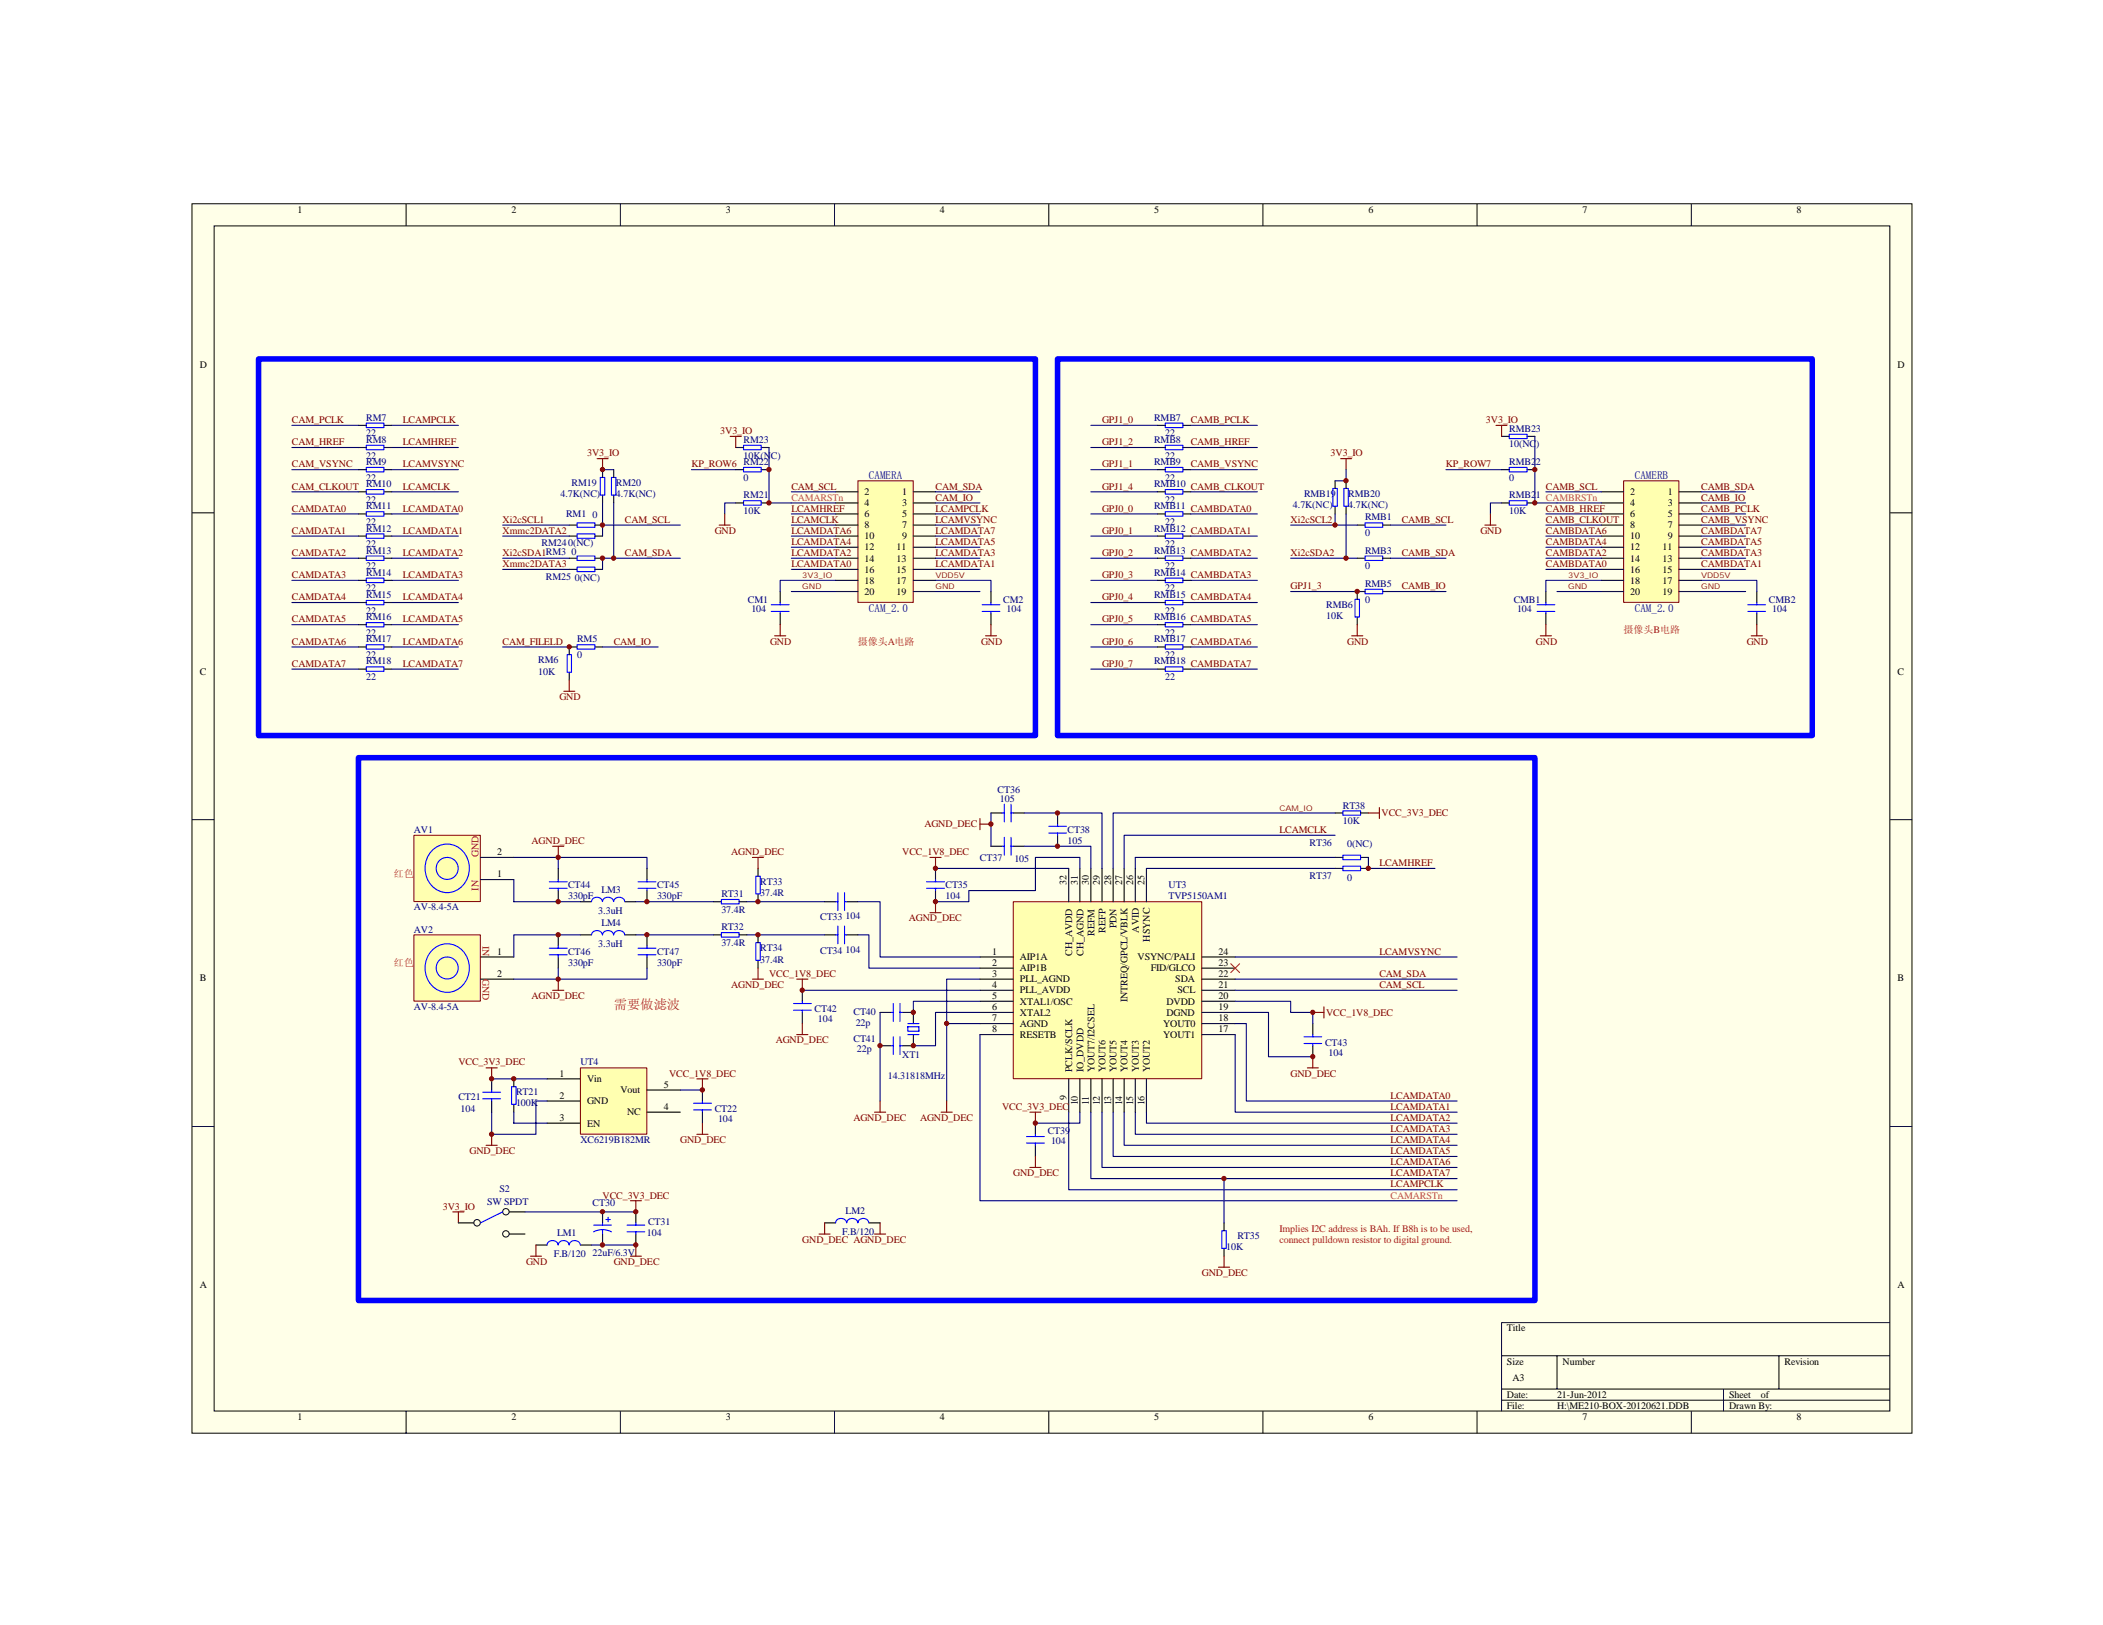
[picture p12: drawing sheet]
<svg xmlns="http://www.w3.org/2000/svg" width="279mm" height="216mm" viewBox="0 0 279 216" stroke-linecap="round" stroke-linejoin="round" font-family="sans-serif">
<defs><g id="words">
<text font-size="1.8" fill="#f00" x="81.5" y="134.1">需要做滤波</text>
<g font-size="1.5" fill="#000080">
<text x="115.4" y="63.7">CAMERA</text>
<text x="217.2" y="63.7">CAMERB</text>
<text x="115.4" y="81.3">CAM_2.0</text>
<text x="217.2" y="81.3">CAM_2.0</text>
</g>
<g font-size="1.3">
<text x="39.5" y="28.2">1</text>
<text x="68" y="28.2">2</text>
<text x="96.4" y="28.2">3</text>
<text x="124.9" y="28.2">4</text>
<text x="153.3" y="28.2">5</text>
<text x="181.8" y="28.2">6</text>
<text x="210.2" y="28.2">7</text>
<text x="238.7" y="28.2">8</text>
<text x="26.5" y="48.9">D</text>
<text x="252.1" y="48.9">D</text>
<text x="114.9" y="65.8">2</text>
<text x="119.9" y="65.8">1</text>
<text x="216.6" y="65.8">2</text>
<text x="221.6" y="65.8">1</text>
<text x="114.9" y="67.2">4</text>
<text x="114.9" y="68.7">6</text>
<text x="114.9" y="70.2">8</text>
<text x="114.9" y="71.6">10</text>
<text x="119.9" y="67.2">3</text>
<text x="119.9" y="68.7">5</text>
<text x="119.9" y="70.2">7</text>
<text x="119.9" y="71.6">9</text>
<text x="216.6" y="67.2">4</text>
<text x="216.6" y="68.7">6</text>
<text x="216.6" y="70.2">8</text>
<text x="216.6" y="71.6">10</text>
<text x="221.6" y="67.2">3</text>
<text x="221.6" y="68.7">5</text>
<text x="221.6" y="70.2">7</text>
<text x="221.6" y="71.6">9</text>
<text x="114.9" y="73.1">12</text>
<text x="114.9" y="74.6">14</text>
<text x="114.9" y="76.1">16</text>
<text x="114.9" y="77.6">18</text>
<text x="119.1" y="73.1">11</text>
<text x="119.1" y="74.6">13</text>
<text x="119.1" y="76.1">15</text>
<text x="119.1" y="77.6">17</text>
<text x="216.6" y="73.1">12</text>
<text x="216.6" y="74.6">14</text>
<text x="216.6" y="76.1">16</text>
<text x="216.6" y="77.6">18</text>
<text x="220.9" y="73.1">11</text>
<text x="220.9" y="74.6">13</text>
<text x="220.9" y="76.1">15</text>
<text x="220.9" y="77.6">17</text>
<text x="114.9" y="79">20</text>
<text x="119.1" y="79">19</text>
<text x="216.6" y="79">20</text>
<text x="220.9" y="79">19</text>
<text x="26.5" y="89.6">C</text>
<text x="252.1" y="89.6">C</text>
<text x="66.1" y="113.6">2</text>
<text x="66.1" y="116.5">1</text>
<text x="141.7" y="117.6" transform="rotate(-90 141.7 117.6)">32</text>
<text x="143.2" y="117.6" transform="rotate(-90 143.2 117.6)">31</text>
<text x="144.7" y="117.6" transform="rotate(-90 144.7 117.6)">30</text>
<text x="146.1" y="117.6" transform="rotate(-90 146.1 117.6)">29</text>
<text x="147.6" y="117.6" transform="rotate(-90 147.6 117.6)">28</text>
<text x="149.1" y="117.6" transform="rotate(-90 149.1 117.6)">27</text>
<text x="150.6" y="117.6" transform="rotate(-90 150.6 117.6)">26</text>
<text x="152" y="117.6" transform="rotate(-90 152 117.6)">25</text>
<text x="145.4" y="124.4" transform="rotate(-90 145.4 124.4)">REFM</text>
<text x="146.9" y="123.9" transform="rotate(-90 146.9 123.9)">REFP</text>
<text x="148.4" y="123.3" transform="rotate(-90 148.4 123.3)">PDN</text>
<text x="151.3" y="123.9" transform="rotate(-90 151.3 123.9)">AVID</text>
<text x="152.8" y="125.1" transform="rotate(-90 152.8 125.1)">HSYNC</text>
<text x="26.5" y="130.4">B</text>
<text x="66.1" y="126.9">1</text>
<text x="66.1" y="129.8">2</text>
<text x="131.8" y="126.9">1</text>
<text x="131.8" y="128.3">2</text>
<text x="131.8" y="129.8">3</text>
<text x="131.8" y="131.3">4</text>
<text x="135.5" y="127.6">AIP1A</text>
<text x="135.5" y="129.1">AIP1B</text>
<text x="135.5" y="130.5">PLL_AGND</text>
<text x="135.5" y="132">PLL_AVDD</text>
<text x="142.5" y="127" transform="rotate(-90 142.5 127)">CH_AVDD</text>
<text x="143.9" y="127" transform="rotate(-90 143.9 127)">CH_AGND</text>
<text x="151.1" y="127.6">VSYNC/PALI</text>
<text x="152.9" y="129.1">FID/GLCO</text>
<text x="156.1" y="130.5">SDA</text>
<text x="156.4" y="132">SCL</text>
<text x="161.9" y="131.3">21</text>
<text x="161.9" y="129.8">22</text>
<text x="161.9" y="126.9">24</text>
<text x="161.9" y="128.3">23</text>
<text x="252.1" y="130.4">B</text>
<text x="131.8" y="132.7">5</text>
<text x="131.8" y="134.2">6</text>
<text x="131.8" y="135.7">7</text>
<text x="131.8" y="137.2">8</text>
<text x="135.5" y="133.5">XTAL1/OSC</text>
<text x="135.5" y="134.9">XTAL2</text>
<text x="135.5" y="136.4">AGND</text>
<text x="135.5" y="137.9">RESETB</text>
<text x="149.8" y="133.2" transform="rotate(-90 149.8 133.2)">INTREQ/GPCL/VBLK</text>
<text x="154.5" y="137.9">YOUT1</text>
<text x="154.5" y="136.4">YOUT0</text>
<text x="155" y="134.9">DGND</text>
<text x="155" y="133.5">DVDD</text>
<text x="161.9" y="134.2">19</text>
<text x="161.9" y="132.7">20</text>
<text x="161.9" y="137.2">17</text>
<text x="161.9" y="135.7">18</text>
<text x="74.3" y="143">1</text>
<text x="78" y="143.8">Vin</text>
<text x="142.5" y="142.5" transform="rotate(-90 142.5 142.5)">PCLK/SCLK</text>
<text x="143.9" y="142.5" transform="rotate(-90 143.9 142.5)">IO_DVDD</text>
<text x="145.4" y="142.5" transform="rotate(-90 145.4 142.5)">YOUT7/I2CSEL</text>
<text x="146.9" y="142.5" transform="rotate(-90 146.9 142.5)">YOUT6</text>
<text x="148.4" y="142.5" transform="rotate(-90 148.4 142.5)">YOUT5</text>
<text x="149.8" y="142.5" transform="rotate(-90 149.8 142.5)">YOUT4</text>
<text x="151.3" y="142.5" transform="rotate(-90 151.3 142.5)">YOUT3</text>
<text x="152.8" y="142.5" transform="rotate(-90 152.8 142.5)">YOUT2</text>
<text x="74.3" y="146">2</text>
<text x="74.3" y="148.9">3</text>
<text x="78" y="146.7">GND</text>
<text x="78" y="149.7">EN</text>
<text x="82.4" y="145.2">Vout</text>
<text x="83.3" y="148.2">NC</text>
<text x="88.2" y="147.4">4</text>
<text x="88.2" y="144.5">5</text>
<text x="141.7" y="146.1" transform="rotate(-90 141.7 146.1)">9</text>
<text x="143.2" y="146.9" transform="rotate(-90 143.2 146.9)">10</text>
<text x="144.7" y="146.9" transform="rotate(-90 144.7 146.9)">11</text>
<text x="146.1" y="146.9" transform="rotate(-90 146.1 146.9)">12</text>
<text x="147.6" y="146.9" transform="rotate(-90 147.6 146.9)">13</text>
<text x="149.1" y="146.9" transform="rotate(-90 149.1 146.9)">14</text>
<text x="150.6" y="146.9" transform="rotate(-90 150.6 146.9)">15</text>
<text x="152" y="146.9" transform="rotate(-90 152 146.9)">16</text>
<text x="26.5" y="171.2">A</text>
<text x="252.1" y="171.2">A</text>
<text x="200.2" y="176.9">Title</text>
<text x="200.2" y="181.3">Size</text>
<text x="200.2" y="185.7">Date:</text>
<text x="201" y="183.5">A3</text>
<text x="206.9" y="185.7">21-Jun-2012</text>
<text x="207.6" y="181.3">Number</text>
<text x="229.7" y="185.7">Sheet</text>
<text x="234" y="185.7">of</text>
<text x="237.1" y="181.3">Revision</text>
<text x="39.5" y="188.7">1</text>
<text x="68" y="188.7">2</text>
<text x="96.4" y="188.7">3</text>
<text x="124.9" y="188.7">4</text>
<text x="153.3" y="188.7">5</text>
<text x="181.8" y="188.7">6</text>
<text x="200.2" y="187.2">File:</text>
<text x="206.9" y="187.2">H:\ME210-BOX-20120621.DDB</text>
<text x="210.2" y="188.7">7</text>
<text x="229.7" y="187.2">Drawn By:</text>
<text x="238.7" y="188.7">8</text>
</g>
<g font-size="1.3" fill="#800000">
<text x="38.8" y="59.1">CAM_HREF</text>
<text x="38.8" y="56.2">CAM_PCLK</text>
<text x="53.5" y="59.1">LCAMHREF</text>
<text x="53.5" y="56.2">LCAMPCLK</text>
<text x="95.7" y="57.7">3V3_IO</text>
<text x="146.4" y="56.2">GPJ1_0</text>
<text x="146.4" y="59.1">GPJ1_2</text>
<text x="158.2" y="59.1">CAMB_HREF</text>
<text x="158.2" y="56.2">CAMB_PCLK</text>
<text x="197.4" y="56.2">3V3_IO</text>
<text x="38.8" y="62.1">CAM_VSYNC</text>
<text x="38.8" y="65">CAM_CLKOUT</text>
<text x="53.5" y="65">LCAMCLK</text>
<text x="53.5" y="62.1">LCAMVSYNC</text>
<text x="78" y="60.6">3V3_IO</text>
<text x="91.9" y="62.1">KP_ROW6 RM22</text>
<text x="105.1" y="65">CAM_SCL</text>
<text x="124.3" y="65">CAM_SDA</text>
<text x="146.4" y="62.1">GPJ1_1</text>
<text x="146.4" y="65">GPJ1_4</text>
<text x="158.2" y="62.1">CAMB_VSYNC</text>
<text x="176.8" y="60.6">3V3_IO</text>
<text x="192.1" y="62.1">KP_ROW7</text>
<text x="205.4" y="65">CAMB_SCL</text>
<text x="226" y="65">CAMB_SDA</text>
<text x="38.8" y="68">CAMDATA0</text>
<text x="38.8" y="70.9">CAMDATA1</text>
<text x="53.5" y="68">LCAMDATA0</text>
<text x="53.5" y="70.9">LCAMDATA1</text>
<text x="66.8" y="69.4">Xi2cSCL1</text>
<text x="66.8" y="70.9">Xmmc2DATA2</text>
<text x="83" y="69.4">CAM_SCL</text>
<text x="95" y="70.9">GND</text>
<text x="105.1" y="69.4">LCAMCLK</text>
<text x="105.1" y="68">LCAMHREF</text>
<text x="105.1" y="70.9">LCAMDATA6</text>
<text x="124.3" y="70.9">LCAMDATA7</text>
<text x="124.3" y="68">LCAMPCLK</text>
<text x="124.3" y="69.4">LCAMVSYNC</text>
<text x="124.3" y="66.5">CAM_IO</text>
<text x="146.4" y="68">GPJ0_0</text>
<text x="146.4" y="70.9">GPJ0_1</text>
<text x="171.5" y="69.4">Xi2cSCL2</text>
<text x="186.2" y="69.4">CAMB_SCL</text>
<text x="196.7" y="70.9">GND</text>
<text x="205.4" y="70.9">CAMBDATA6</text>
<text x="205.4" y="68">CAMB_HREF</text>
<text x="205.4" y="69.4">CAMB_CLKOUT</text>
<text x="226" y="68">CAMB_PCLK</text>
<text x="226" y="70.9">CAMBDATA7</text>
<text x="226" y="66.5">CAMB_IO</text>
<text x="226" y="69.4">CAMB_VSYNC</text>
<text x="38.8" y="73.9">CAMDATA2</text>
<text x="38.8" y="76.8">CAMDATA3</text>
<text x="53.5" y="73.9">LCAMDATA2</text>
<text x="53.5" y="76.8">LCAMDATA3</text>
<text x="66.8" y="73.9">Xi2cSDA1RM3 0</text>
<text x="66.8" y="75.3">Xmmc2DATA3</text>
<text x="83" y="73.9">CAM_SDA</text>
<text x="105.1" y="75.3">LCAMDATA0</text>
<text x="105.1" y="73.9">LCAMDATA2</text>
<text x="105.1" y="72.4">LCAMDATA4</text>
<text x="124.3" y="75.3">LCAMDATA1</text>
<text x="124.3" y="73.9">LCAMDATA3</text>
<text x="124.3" y="72.4">LCAMDATA5</text>
<text x="146.4" y="73.9">GPJ0_2</text>
<text x="146.4" y="76.8">GPJ0_3</text>
<text x="171.5" y="73.9">Xi2cSDA2</text>
<text x="186.2" y="73.9">CAMB_SDA</text>
<text x="205.4" y="75.3">CAMBDATA0</text>
<text x="205.4" y="73.9">CAMBDATA2</text>
<text x="205.4" y="72.4">CAMBDATA4</text>
<text x="226" y="75.3">CAMBDATA1</text>
<text x="226" y="73.9">CAMBDATA3</text>
<text x="226" y="72.4">CAMBDATA5</text>
<text x="38.8" y="79.8">CAMDATA4</text>
<text x="38.8" y="82.7">CAMDATA5</text>
<text x="53.5" y="79.8">LCAMDATA4</text>
<text x="53.5" y="82.7">LCAMDATA5</text>
<text x="146.4" y="79.8">GPJ0_4</text>
<text x="146.4" y="82.7">GPJ0_5</text>
<text x="171.5" y="78.3">GPJ1_3</text>
<text x="186.2" y="78.3">CAMB_IO</text>
<text x="38.8" y="85.6">CAMDATA6</text>
<text x="38.8" y="88.6">CAMDATA7</text>
<text x="53.5" y="85.6">LCAMDATA6</text>
<text x="53.5" y="88.6">LCAMDATA7</text>
<text x="66.8" y="85.6">CAM_FILELD</text>
<text x="81.5" y="85.6">CAM_IO</text>
<text x="102.3" y="85.6">GND</text>
<text x="130.3" y="85.6">GND</text>
<text x="146.4" y="85.6">GPJ0_6</text>
<text x="146.4" y="88.6">GPJ0_7</text>
<text x="179" y="85.6">GND</text>
<text x="204.1" y="85.6">GND</text>
<text x="232.1" y="85.6">GND</text>
<text x="74.3" y="93">GND</text>
<text x="70.6" y="112.1">AGND_DEC</text>
<text x="97.2" y="113.6">AGND_DEC</text>
<text x="119.9" y="113.6">VCC_1V8_DEC</text>
<text x="122.8" y="109.9">AGND_DEC</text>
<text x="170" y="110.7">LCAMCLK</text>
<text x="183.6" y="108.5">VCC_3V3_DEC</text>
<text x="183.3" y="115.1">LCAMHREF</text>
<text x="120.8" y="122.4">AGND_DEC</text>
<text x="97.2" y="131.3">AGND_DEC</text>
<text x="102.2" y="129.8">VCC_1V8_DEC</text>
<text x="183.3" y="126.9">LCAMVSYNC</text>
<text x="183.3" y="131.3">CAM_SCL</text>
<text x="183.3" y="129.8">CAM_SDA</text>
<text x="70.6" y="132.7">AGND_DEC</text>
<text x="176.2" y="134.9">VCC_1V8_DEC</text>
<text x="60.9" y="141.6">VCC_3V3_DEC</text>
<text x="88.9" y="143">VCC_1V8_DEC</text>
<text x="103.1" y="138.6">AGND_DEC</text>
<text x="171.5" y="143">GND_DEC</text>
<text x="113.4" y="148.9">AGND_DEC</text>
<text x="122.2" y="148.9">AGND_DEC</text>
<text x="133.1" y="147.4">VCC_3V3_DEC</text>
<text x="184.7" y="146">LCAMDATA0</text>
<text x="184.7" y="147.4">LCAMDATA1</text>
<text x="184.7" y="148.9">LCAMDATA2</text>
<text x="62.4" y="153.3">GND_DEC</text>
<text x="90.4" y="151.9">GND_DEC</text>
<text x="184.7" y="150.4">LCAMDATA3</text>
<text x="184.7" y="151.9">LCAMDATA4</text>
<text x="184.7" y="153.3">LCAMDATA5</text>
<text x="184.7" y="154.8">LCAMDATA6</text>
<text x="58.8" y="160.7">3V3_IO</text>
<text x="80.1" y="159.2">VCC_3V3_DEC</text>
<text x="134.6" y="156.3">GND_DEC</text>
<text x="184.7" y="157.8">LCAMPCLK</text>
<text x="184.7" y="156.3">LCAMDATA7</text>
<text x="106.6" y="165.1">GND_DEC AGND_DEC</text>
<text x="69.9" y="168.1">GND</text>
<text x="81.5" y="168.1">GND_DEC</text>
<text x="159.7" y="169.5">GND_DEC</text>
</g>
<g font-size="1.3" fill="#000080">
<text x="48.7" y="55.9">RM7</text>
<text x="48.7" y="58">22</text>
<text x="48.7" y="58.9">RM8</text>
<text x="98.8" y="58.9">RM23</text>
<text x="153.3" y="55.9">RMB7</text>
<text x="153.3" y="58.9">RMB8</text>
<text x="154.8" y="58">22</text>
<text x="200.5" y="57.4">RMB23</text>
<text x="200.5" y="59.4">10(NC)</text>
<text x="48.7" y="60.9">22</text>
<text x="48.7" y="61.8">RM9</text>
<text x="48.7" y="63.9">22</text>
<text x="48.7" y="64.7">RM10</text>
<text x="75.9" y="64.6">RM19</text>
<text x="81.8" y="64.6">RM20</text>
<text x="98.8" y="63.9">0</text>
<text x="98.8" y="60.9">10K(NC)</text>
<text x="153.3" y="61.8">RMB9</text>
<text x="153.3" y="64.7">RMB10 CAMB_CLKOUT</text>
<text x="154.8" y="60.9">22</text>
<text x="154.8" y="63.9">22</text>
<text x="200.5" y="61.8">RMB22</text>
<text x="200.5" y="63.9">0</text>
<text x="48.7" y="66.8">22</text>
<text x="48.7" y="67.7">RM11</text>
<text x="48.7" y="69.7">22</text>
<text x="48.7" y="70.6">RM12</text>
<text x="74.5" y="66.1">4.7K(NC)</text>
<text x="75.2" y="68.7">RM1</text>
<text x="78.7" y="68.9">0</text>
<text x="81.8" y="66.1">4.7K(NC)</text>
<text x="98.8" y="66.2">RM21</text>
<text x="98.8" y="68.3">10K</text>
<text x="153.3" y="67.7">RMB11 CAMBDATA0</text>
<text x="153.3" y="70.6">RMB12 CAMBDATA1</text>
<text x="154.8" y="66.8">22</text>
<text x="154.8" y="69.7">22</text>
<text x="171.8" y="67.5">4.7K(NC)</text>
<text x="173.2" y="66.1">RMB19</text>
<text x="179.1" y="66.1">RMB20</text>
<text x="179.1" y="67.5">4.7K(NC)</text>
<text x="181.4" y="69.2">RMB1</text>
<text x="181.4" y="71.2">0</text>
<text x="200.5" y="66.2">RMB21 CAMBRSTn</text>
<text x="200.5" y="68.3">10K</text>
<text x="48.7" y="72.7">22</text>
<text x="48.7" y="73.6">RM13</text>
<text x="48.7" y="75.6">22</text>
<text x="48.7" y="76.5">RM14</text>
<text x="71.9" y="72.5">RM240(NC)</text>
<text x="72.5" y="77.1">RM25</text>
<text x="76.4" y="77.3">0(NC)</text>
<text x="153.3" y="73.6">RMB13 CAMBDATA2</text>
<text x="153.3" y="76.5">RMB14 CAMBDATA3</text>
<text x="154.8" y="72.7">22</text>
<text x="154.8" y="75.6">22</text>
<text x="181.4" y="73.6">RMB3</text>
<text x="181.4" y="75.6">0</text>
<text x="181.4" y="78">RMB5</text>
<text x="48.7" y="78.6">22</text>
<text x="48.7" y="79.5">RM15</text>
<text x="48.7" y="81.5">22</text>
<text x="48.7" y="82.4">RM16</text>
<text x="99.4" y="80.1">CM1</text>
<text x="99.8" y="81.4">104</text>
<text x="133.3" y="80.1">CM2</text>
<text x="133.7" y="81.4">104</text>
<text x="153.3" y="79.5">RMB15 CAMBDATA4</text>
<text x="153.3" y="82.4">RMB16 CAMBDATA5</text>
<text x="154.8" y="78.6">22</text>
<text x="154.8" y="81.5">22</text>
<text x="176.2" y="80.8">RMB6</text>
<text x="176.2" y="82.3">10K</text>
<text x="181.4" y="80.1">0</text>
<text x="201.1" y="80.1">CMB1</text>
<text x="201.5" y="81.4">104</text>
<text x="235" y="80.1">CMB2</text>
<text x="235.5" y="81.4">104</text>
<text x="48.7" y="84.5">22</text>
<text x="48.7" y="85.3">RM17</text>
<text x="48.7" y="87.4">22</text>
<text x="48.7" y="88.3">RM18</text>
<text x="71.5" y="88.1">RM6</text>
<text x="71.5" y="89.6">10K</text>
<text x="76.7" y="85.3">RM5</text>
<text x="76.7" y="87.4">0</text>
<text x="153.3" y="85.3">RMB17 CAMBDATA6</text>
<text x="153.3" y="88.3">RMB18 CAMBDATA7</text>
<text x="154.8" y="84.5">22</text>
<text x="154.8" y="87.4">22</text>
<text x="48.7" y="90.4">22</text>
<text x="154.8" y="90.4">22</text>
<text x="132.5" y="105.4">CT36</text>
<text x="132.8" y="106.5">105</text>
<text x="178.4" y="107.4">RT38</text>
<text x="55" y="110.7">AV1</text>
<text x="141.8" y="110.7">CT38</text>
<text x="141.8" y="112.1">105</text>
<text x="174" y="112.4">RT36</text>
<text x="178.4" y="109.5">10K</text>
<text x="179" y="112.6">0(NC)</text>
<text x="75.5" y="118">CT44</text>
<text x="75.5" y="119.5">330pF</text>
<text x="79.9" y="118.6">LM3</text>
<text x="87.3" y="118">CT45</text>
<text x="87.3" y="119.5">330pF</text>
<text x="95.8" y="119.2">RT31</text>
<text x="101" y="117.6">RT33</text>
<text x="101" y="119">37.4R</text>
<text x="125.6" y="118">CT35</text>
<text x="125.6" y="119.5">104</text>
<text x="130.2" y="114.3">CT37</text>
<text x="134.8" y="114.5">105</text>
<text x="155.3" y="118">UT3</text>
<text x="155.3" y="119.5">TVP5150AM1</text>
<text x="174" y="116.8">RT37</text>
<text x="179" y="117">0</text>
<text x="55" y="121">AV-8.4-5A</text>
<text x="55" y="123.9">AV2</text>
<text x="79.5" y="121.4">3.3uH</text>
<text x="79.5" y="125.8">3.3uH</text>
<text x="79.9" y="123">LM4</text>
<text x="95.8" y="121.3">37.4R</text>
<text x="95.8" y="123.6">RT32</text>
<text x="95.8" y="125.7">37.4R</text>
<text x="109" y="122.3">CT33</text>
<text x="112.4" y="122.1">104</text>
<text x="75.5" y="126.9">CT46</text>
<text x="75.5" y="128.3">330pF</text>
<text x="87.3" y="126.9">CT47</text>
<text x="87.3" y="128.3">330pF</text>
<text x="101" y="126.4">RT34</text>
<text x="101" y="127.9">37.4R</text>
<text x="109" y="126.7">CT34</text>
<text x="112.4" y="126.6">104</text>
<text x="55" y="134.2">AV-8.4-5A</text>
<text x="108.2" y="134.5">CT42</text>
<text x="108.7" y="135.8">104</text>
<text x="113.4" y="134.8">CT40</text>
<text x="113.7" y="136.3">22p</text>
<text x="77.1" y="141.6">UT4</text>
<text x="113.4" y="138.5">CT41</text>
<text x="113.8" y="139.8">22p</text>
<text x="118" y="143.3">14.31818MHz</text>
<text x="119.9" y="140.5">XT1</text>
<text x="176" y="138.9">CT43</text>
<text x="176.5" y="140.3">104</text>
<text x="60.9" y="146.1">CT21</text>
<text x="61.2" y="147.7">104</text>
<text x="68.6" y="145.5">RT21</text>
<text x="68.6" y="147">100K</text>
<text x="95" y="147.7">CT22</text>
<text x="95.4" y="149.1">104</text>
<text x="77.1" y="151.9">XC6219B182MR</text>
<text x="139.2" y="150.7">CT39</text>
<text x="139.6" y="152">104</text>
<text x="64.7" y="160.1">SW SPDT</text>
<text x="66.4" y="158.3">S2</text>
<text x="78.7" y="160.3">CT30</text>
<text x="112.4" y="161.3">LM2</text>
<text x="73.6" y="167">F.B/120</text>
<text x="74" y="164.2">LM1</text>
<text x="78.7" y="166.9">22uF/6.3V</text>
<text x="86" y="164.2">104</text>
<text x="86.1" y="162.8">CT31</text>
<text x="111.9" y="164.1">F.B/120</text>
<text x="162.9" y="166.1">10K</text>
<text x="164.4" y="164.7">RT35</text>
</g>
<g font-size="1.3" fill="#da2467">
<text x="105.1" y="66.5">CAMARSTn</text>
<text x="184.7" y="159.2">CAMARSTn</text>
</g>
<g font-size="1.3" fill="#f00">
<text x="114" y="85.6">摄像头A电路</text>
<text x="215.7" y="84.2">摄像头B电路</text>
<text x="63.6" y="113.9" transform="rotate(-90 63.6 113.9)">GND</text>
<text x="52.3" y="116.5">红色</text>
<text x="63.6" y="118.3" transform="rotate(-90 63.6 118.3)">IN</text>
<text x="64.1" y="125.7" transform="rotate(90 64.1 125.7)">IN</text>
<text x="52.3" y="128.3">红色</text>
<text x="64.1" y="130.1" transform="rotate(90 64.1 130.1)">GND</text>
<text x="170" y="163.6">Implies I2C address is BAh. If B8h is to be used,</text>
<text x="170" y="165.1">connect pulldown resistor to digital ground.</text>
</g>
<g font-size="1" fill="#800000">
<text x="106.6" y="76.8">3V3_IO</text>
<text x="124.3" y="76.8">VDD5V</text>
<text x="208.3" y="76.8">3V3_IO</text>
<text x="226" y="76.8">VDD5V</text>
<text x="106.6" y="78.3">GND</text>
<text x="124.3" y="78.3">GND</text>
<text x="208.3" y="78.3">GND</text>
<text x="226" y="78.3">GND</text>
<text x="170" y="107.7">CAM_IO</text>
</g>
</g></defs>
<path d="M25.5 27.1h228.5v163.3h-228.5z" fill="#ffffe8"/>
<g fill="none" stroke="#000" stroke-width=".13">
<path d="M25.5 27.1h228.5v163.3h-228.5zM28.4 30h222.7v157.5h-222.7zM54 27.1v2.9M82.4 27.1v2.9M110.9 27.1v2.9M139.3 27.1v2.9M167.8 27.1v2.9M196.2 27.1v2.9M224.7 27.1v2.9M25.5 68.1h2.9M251.1 68.1h2.9M25.5 108.9h2.9"/>
<path d="M251.1 108.9h2.9M25.5 149.7h2.9M251.1 149.7h2.9M251.1 175.7h-51.6v11.8M54 187.5v2.9M82.4 187.5v2.9M110.9 187.5v2.9M139.3 187.5v2.9M167.8 187.5v2.9M196.2 187.5v2.9M199.5 180.1h51.6M199.5 184.6h51.6"/>
<path d="M199.5 186h51.6M206.9 180.1v4.5M224.7 187.5v2.9M229 184.6v2.9M236.3 180.1v4.5"/>
</g>
<path d="M114 63.9h7.3v16.1h-7.3z" fill="#ffffb0"/>
<path d="M114 63.9h7.3v16.1h-7.3z" fill="none" stroke="#800000" stroke-width=".13"/>
<g fill="none" stroke="#000" stroke-width=".15">
<path d="M47.6 56.5h1.1M47.6 59.5h1.1M51 56.5h1M51 59.5h1M153.8 56.5h1M153.8 59.5h1M157.2 56.5h1M157.2 59.5h1M47.6 65.3h1.1M47.6 68.3h1.1M47.6 71.2h1.1M47.6 74.2h1.1"/>
<path d="M47.6 77.1h1.1M47.6 62.4h1.1M51 65.3h1M51 68.3h1M51 71.2h1M51 74.2h1M51 77.1h1M51 62.4h1M75.6 69.8h1.1M75.6 74.2h1.1M79 69.8h1.1M79 74.2h1.1"/>
<path d="M80.1 62.4v1M80.1 65.8v1M81.5 62.4v1M81.5 65.8v1M97.7 66.8h1.1M101.1 66.8h1.1M103.7 78.6v1.5M111 65.3h3M111 66.8h3M111 68.3h3M111 69.8h3M111 71.2h3"/>
<path d="M111 72.7h3M111 74.2h3M111 75.6h3M111 77.1h3M111 78.6h3M121.3 65.3h3M121.3 66.8h3M121.3 68.3h3M121.3 69.8h3M121.3 71.2h3M121.3 72.7h3M121.3 74.2h3"/>
<path d="M121.3 75.6h3M121.3 77.1h3M121.3 78.6h3M131.7 78.6v1.5M153.8 65.3h1M153.8 68.3h1M153.8 71.2h1M153.8 74.2h1M153.8 77.1h1M153.8 62.4h1M157.2 65.3h1M157.2 68.3h1"/>
<path d="M157.2 71.2h1M157.2 74.2h1M157.2 77.1h1M157.2 62.4h1M47.6 86h1.1M47.6 80.1h1.1M47.6 83h1.1M47.6 88.9h1.1M51 86h1M51 80.1h1M51 83h1M51 88.9h1"/>
<path d="M75.6 89.3v1.1M76.7 86h-1.1v1M79 86h1.1M103.7 81.5v1.5M131.7 81.5v1.5M153.8 86h1M153.8 80.1h1M153.8 83h1M153.8 88.9h1M157.2 86h1M157.2 80.1h1M157.2 83h1"/>
<path d="M157.2 88.9h1"/>
</g>
<g fill="none" stroke="#000080" stroke-width=".15">
<path d="M38.8 56.5h8.8M38.8 59.5h8.8M52 56.5h8.9M52 59.5h8.9M144.9 56.5h8.9M144.9 59.5h8.9M158.2 56.5h8.8M158.2 59.5h8.8M38.8 65.3h8.8M38.8 68.3h8.8M38.8 71.2h8.8M38.8 74.2h8.8"/>
<path d="M38.8 62.4h8.8M38.8 77.1h8.8M52 65.3h8.9M52 68.3h8.9M52 71.2h8.9M52 74.2h8.9M52 62.4h8.9M52 77.1h8.9M66.8 69.8h8.8M66.8 74.2h8.8M80.1 69.8h10.3M80.1 74.2h10.3"/>
<path d="M97.7 66.8h-1.4v1.5M102.2 66.8h8.8M105.1 65.3h5.9M105.1 68.3h5.9M105.1 69.8h5.9M105.1 71.2h5.9M105.1 72.7h5.9M105.1 74.2h5.9M105.1 75.6h5.9M105.1 78.6h5.9M111 77.1h-7.3v1.5M124.3 77.1h7.4v1.5"/>
<path d="M124.3 65.3h5.9M124.3 66.8h5.9M124.3 68.3h5.9M124.3 69.8h5.9M124.3 71.2h5.9M124.3 72.7h5.9M124.3 74.2h5.9M124.3 75.6h5.9M124.3 78.6h5.9M144.9 65.3h8.9M144.9 68.3h8.9M144.9 71.2h8.9"/>
<path d="M144.9 74.2h8.9M144.9 62.4h8.9M144.9 77.1h8.9M158.2 65.3h8.8M158.2 68.3h8.8M158.2 71.2h8.8M158.2 74.2h8.8M158.2 62.4h8.8M158.2 77.1h8.8M38.8 86h8.8M38.8 80.1h8.8M38.8 83h8.8"/>
<path d="M38.8 88.9h8.8M52 86h8.9M52 80.1h8.9M52 83h8.9M52 88.9h8.9M66.8 86h8.8M80.1 86h7.3M144.9 86h8.9M144.9 80.1h8.9M144.9 83h8.9M144.9 88.9h8.9M158.2 86h8.8"/>
<path d="M158.2 80.1h8.8M158.2 83h8.8M158.2 88.9h8.8"/>
</g>
<g fill="none" stroke="#00f" stroke-width=".15">
<path d="M48.7 56.2h2.3v.6h-2.3zM48.7 59.2h2.3v.6h-2.3zM154.8 56.2h2.4v.6h-2.4zM154.8 59.2h2.4v.6h-2.4zM48.7 62.1h2.3v.6h-2.3zM48.7 65h2.3v.6h-2.3zM48.7 68h2.3v.6h-2.3zM48.7 70.9h2.3v.6h-2.3zM48.7 73.9h2.3v.6h-2.3zM48.7 76.8h2.3v.6h-2.3zM48.7 79.8h2.3v.5h-2.3zM76.7 69.5h2.3v.6h-2.3z"/>
<path d="M76.7 73.9h2.3v.6h-2.3zM79.8 63.4h.5v2.4h-.5zM81.2 63.4h.6v2.4h-.6zM98.8 66.5h2.3v.6h-2.3zM154.8 62.1h2.4v.6h-2.4zM154.8 65h2.4v.6h-2.4zM154.8 68h2.4v.6h-2.4zM154.8 70.9h2.4v.6h-2.4zM154.8 73.9h2.4v.6h-2.4zM154.8 76.8h2.4v.6h-2.4zM154.8 79.8h2.4v.5h-2.4zM48.7 82.7h2.3v.6h-2.3z"/>
<path d="M48.7 85.7h2.3v.5h-2.3zM48.7 88.6h2.3v.6h-2.3zM75.4 87h.5v2.3h-.5zM76.7 85.7h2.3v.5h-2.3zM102.5 81.2h2.3M102.5 80.3h2.3M103.7 80.1v.2M103.7 81.2v.3M130.5 81.2h2.3M130.5 80.3h2.3M131.7 80.1v.2M131.7 81.2v.3"/>
<path d="M154.8 82.7h2.4v.6h-2.4zM154.8 85.7h2.4v.5h-2.4zM154.8 88.6h2.4v.6h-2.4z"/>
</g>
<path d="M79.3 60.9h1.5M80.1 60.9v1.5M95.5 69.8h1.5M96.3 68.3v1.5M74.9 91.8h1.5M75.6 90.4v1.4M102.9 84.5h1.5M103.7 83v1.5M130.9 84.5h1.5M131.7 83v1.5" fill="none" stroke="#800000" stroke-width=".15"/>
<path d="M215.7 63.9h7.4v16.1h-7.4z" fill="#ffffb0"/>
<path d="M215.7 63.9h7.4v16.1h-7.4z" fill="none" stroke="#800000" stroke-width=".13"/>
<g fill="none" stroke="#000" stroke-width=".15">
<path d="M97.7 62.4h1.1M101.1 62.4h1.1M177.4 63.9v1M177.4 67.3v1M178.8 63.9v1M178.8 67.3v1M180.3 69.8h1.1M180.3 74.2h1.1M181.4 78.6h-1.1v1M183.7 69.8h1M183.7 74.2h1M183.7 78.6h1"/>
<path d="M199.5 66.8h1M199.5 62.4h1M202.9 66.8h1M202.9 62.4h1M205.4 78.6v1.5M212.8 65.3h2.9M212.8 66.8h2.9M212.8 68.3h2.9M212.8 69.8h2.9M212.8 71.2h2.9M212.8 72.7h2.9M212.8 74.2h2.9"/>
<path d="M212.8 75.6h2.9M212.8 77.1h2.9M212.8 78.6h2.9M223.1 65.3h2.9M223.1 66.8h2.9M223.1 68.3h2.9M223.1 69.8h2.9M223.1 71.2h2.9M223.1 72.7h2.9M223.1 74.2h2.9M223.1 75.6h2.9M223.1 77.1h2.9"/>
<path d="M223.1 78.6h2.9M233.4 78.6v1.5M180.3 82v1M205.4 81.5v1.5M233.4 81.5v1.5M74.2 115.4v1.5M74.2 118.3v1.5M86 115.4v1.5M86 118.3v1.5M74.2 124.2v1.5M74.2 127.1v1.5M86 124.2v1.5"/>
<path d="M86 127.1v1.5"/>
</g>
<g fill="none" stroke="#000080" stroke-width=".15">
<path d="M102.2 59.5v7.3M203.9 58v8.8h8.9M91.9 62.4h5.8M171.5 69.8h8.8M171.5 74.2h8.8M171.5 78.6h8.8M177.4 68.3v1.5M178.8 62.4v1.5h-1.4M178.8 68.3v5.9M184.7 69.8h7.4M184.7 74.2h7.4M184.7 78.6h7.4"/>
<path d="M192.1 62.4h7.4M199.5 66.8h-1.5v1.5M205.4 65.3h7.4M205.4 68.3h7.4M205.4 69.8h7.4M205.4 71.2h7.4M205.4 72.7h7.4M205.4 74.2h7.4M205.4 75.6h7.4M206.9 78.6h5.9M212.8 77.1h-7.4v1.5M226 77.1h7.4v1.5"/>
<path d="M226 65.3h5.9M226 66.8h5.9M226 68.3h5.9M226 69.8h5.9M226 71.2h5.9M226 72.7h5.9M226 74.2h5.9M226 75.6h5.9M226 78.6h5.9"/>
</g>
<g fill="none" stroke="#00f" stroke-width=".15">
<path d="M98.8 62.1h2.3v.6h-2.3zM177.1 64.9h.6v2.4h-.6zM178.5 64.9h.6v2.4h-.6zM180 79.6h.6v2.4h-.6zM181.4 69.5h2.3v.6h-2.3zM181.4 73.9h2.3v.6h-2.3zM181.4 78.3h2.3v.6h-2.3zM200.5 66.5h2.4v.6h-2.4zM200.5 62.1h2.4v.6h-2.4zM204.2 81.2h2.4M204.2 80.3h2.4M205.4 80.1v.2"/>
<path d="M205.4 81.2v.3M232.2 81.2h2.4M232.2 80.3h2.4M233.4 80.1v.2M233.4 81.2v.3M73 117.2h2.4M73 118h2.4M74.2 116.9v.3M74.2 118v.3M84.8 117.2h2.3M84.8 118h2.3M86 116.9v.3"/>
<path d="M86 118v.3M73 126h2.4M73 126.9h2.4M74.2 125.7v.3M74.2 126.9v.2M84.8 126h2.3M84.8 126.9h2.3M86 125.7v.3M86 126.9v.2"/>
</g>
<path d="M178.1 60.9h1.5M178.8 60.9v1.5M197.3 69.8h1.5M198 68.3v1.5M179.6 84.5h1.5M180.3 83v1.5M204.6 84.5h1.5M205.4 83v1.5M232.7 84.5h1.4M233.4 83v1.5" fill="none" stroke="#800000" stroke-width=".15"/>
<path d="M55 111h8.8v8.8h-8.8z" fill="#ffffb0"/>
<path d="M55 111h8.8v8.8h-8.8z" fill="none" stroke="#800000" stroke-width=".13"/>
<g fill="none" stroke="#00f" stroke-width=".15">
<path d="M57.6 112.8a2.93 2.93 0 0 1 3.2-.3 2.93 2.93 0 0 1 1.6 2.9 2.99 2.99 0 0 1-4.3 2.9 3.4 3.4 0 0 1-.5-5.5z"/>
<circle cx="59.4" cy="115.4" r="1.46"/>
</g>
<path d="M63.8 116.9h4.5M63.8 113.9h4.5" fill="none" stroke="#000" stroke-width=".15"/>
<path d="M55 124.2h8.8v8.8h-8.8z" fill="#ffffb0"/>
<path d="M55 124.2h8.8v8.8h-8.8z" fill="none" stroke="#800000" stroke-width=".13"/>
<g fill="none" stroke="#00f" stroke-width=".15">
<path d="M139.3 109.8h2.4M139.3 110.7h2.4M140.5 109.5v.3M140.5 110.7v.3M57.6 126.1a2.93 2.93 0 0 1 3.2-.3 2.93 2.93 0 0 1 1.6 2.8 2.99 2.99 0 0 1-4.3 2.9 3.4 3.4 0 0 1-.5-5.4zM136.4 151.9h2.3M136.4 151h2.3M137.6 150.7v.3M137.6 151.9v.3M162.3 163.5h.6v2.4h-.6z"/>
<circle cx="59.4" cy="128.6" r="1.46"/>
</g>
<path d="M140.5 108v1.5M140.5 111v1.4M63.8 127.1h4.5M63.8 130.1h4.5M137.6 149.2v1.5M137.6 152.2v1.4M162.6 162.5v1M162.6 165.9v1" fill="none" stroke="#000" stroke-width=".15"/>
<path d="M116.2 164h1.5M116.9 162.5v1.5" fill="none" stroke="#800000" stroke-width=".15"/>
<path d="M134.6 119.8h25.1v23.5h-25.1z" fill="#ffffb0"/>
<path d="M134.6 119.8h25.1v23.5h-25.1z" fill="none" stroke="#800000" stroke-width=".13"/>
<g fill="none" stroke="#000" stroke-width=".15">
<path d="M142 115.4v4.4M143.5 115.4v4.4M144.9 115.4v4.4M146.4 115.4v4.4M147.9 115.4v4.4M149.4 115.4v4.4M150.8 115.4v4.4M152.3 115.4v4.4M177.4 115.4h1M180.8 115.4h1M116.9 134.5h1.5M116.9 138.9h1.5"/>
<path d="M119.9 134.5h1.4v1.5M121.3 137.5v1.4h-1.4M130.2 127.1h4.4M130.2 128.6h4.4M130.2 130.1h4.4M130.2 131.6h4.4M130.2 133h4.4M130.2 134.5h4.4M130.2 136h4.4M130.2 137.5h4.4M159.7 127.1h4.4M159.7 128.6h4.4"/>
<path d="M159.7 130.1h4.4M159.7 131.6h4.4M159.7 133h4.4M159.7 134.5h4.4M159.7 136h4.4M159.7 137.5h4.4M65.3 143.3v1.5M65.3 146.3v1.5M142 143.3v4.5M143.5 143.3v4.5M144.9 143.3v4.5M146.4 143.3v4.5"/>
<path d="M147.9 143.3v4.5M149.4 143.3v4.5M150.8 143.3v4.5M152.3 143.3v4.5"/>
</g>
<g fill="none" stroke="#000080" stroke-width=".15">
<path d="M152.3 115.4h25.1M177.4 111h-28v4.4M181.8 115.4h8.8M106.6 131.6h23.6M116.9 134.5v4.4M125.8 136h4.4M130.2 137.5v22h63.4M130.2 133h-8.9v1.5M130.2 134.5h-5.9v4.4h-3M130.2 130.1h-4.4v16.2M164.1 137.5v10.3h29.5M164.1 136h1.5v10.3h28"/>
<path d="M164.1 127.1h29.5M142 147.8v10.3h51.6M143.5 147.8v1.4h-5.9M144.9 147.8v8.8h48.7M146.4 147.8v7.3h47.2M147.9 147.8v5.8h45.7M149.4 147.8v4.4h44.2M150.8 147.8v2.9h42.8M152.3 147.8v1.4h41.3"/>
</g>
<g fill="none" stroke="#00f" stroke-width=".15">
<path d="M178.4 115.1h2.4v.6h-2.4zM118.4 134.5h.3M118.4 138.9h.3M118.7 133.3v2.4M118.7 137.8v2.3M119.6 133.3v2.4M119.6 137.8v2.3M119.6 134.5h.3M119.6 138.9h.3M120.6 136.4h1.5v.6h-1.5zM120.6 136h1.5M120.6 137.5h1.5"/>
<path d="M64.1 146h2.4M64.1 145.1h2.4M65.3 144.8v.3M65.3 146v.3"/>
</g>
<path d="M163.5 128l1.2 1.2M164.7 128l-1.2 1.2" fill="none" stroke="#f00" stroke-width=".13"/>
<path d="M92.6 143.3h1.5M93.3 143.3v1.5" fill="none" stroke="#800000" stroke-width=".15"/>
<path d="M77.1 141.9h8.8v8.8h-8.8z" fill="#ffffb0"/>
<path d="M77.1 141.9h8.8v8.8h-8.8z" fill="none" stroke="#800000" stroke-width=".13"/>
<g fill="none" stroke="#000" stroke-width=".15">
<path d="M97.7 59.5h1.1M101.1 59.5h1.1M199.5 58h1M202.9 58h1M75.6 71.2h1.1M75.6 75.6h1.1M79 71.2h1.1M79 75.6h1.1M77.1 119.8h1.5M83 119.8h1.5M94.8 119.8h1M98.2 119.8h1"/>
<path d="M100.7 115.4v1M100.7 118.8v1M109.6 119.8h1.4M112.5 119.8h1.5M124.3 115.4v1.5M124.3 118.3v1.5M131.7 108h1.4M131.7 112.4h1.4M134.6 108h1.5M134.6 112.4h1.5M177.4 108h1M177.4 113.9h1"/>
<path d="M180.8 108h1M180.8 113.9h1M77.1 124.2h1.5M83 124.2h1.5M94.8 124.2h1M98.2 124.2h1M100.7 124.2v1M100.7 127.6v1M106.6 131.6v1.4M106.6 134.5v1.5M109.6 124.2h1.4M112.5 124.2h1.5"/>
<path d="M174.4 136v1.5M174.4 138.9v1.5M68.3 143.3v1.1M68.3 146.7v1.1M72.7 143.3h4.4M72.7 146.3h4.4M72.7 149.2h4.4M86 147.8h4.4M86 144.8h4.4M93.3 144.8v1.5M93.3 147.8v1.4M60.9 162.5h2"/>
<path d="M67.7 161h2M67.7 164h2M71.2 165.4h1.5M77.1 165.4h1.5M80.1 161v1.5M80.1 164v1.4M84.5 161v1.5M84.5 164v1.4M109.6 162.5h1.4M115.4 162.5h1.5"/>
</g>
<g fill="none" stroke="#800000" stroke-width=".15">
<path d="M97 58h1.5M97.7 58v1.5M198.8 56.5h1.4M199.5 56.5v1.5M73.4 112.4h1.5M74.2 112.4v1.5M100 113.9h1.4M100.7 113.9v1.5M123.5 113.9h1.5M124.3 113.9v1.5M124.3 119.8v1.5M130.2 108.8v1.4"/>
<path d="M130.2 109.5h1.5M181.8 108h1.5M183.3 107.3v1.5M73.4 131.6h1.5M74.2 130.1v1.5M100 130.1h1.4M100.7 128.6v1.5M105.9 130.1h1.4M105.9 137.5h1.4M106.6 130.1v1.5M106.6 136v1.5M123.5 121.3h1.5"/>
<path d="M174.4 134.5h1.5M175.9 133.8v1.5M64.6 152.2h1.5M64.6 141.9h1.5M65.3 141.9v1.4M65.3 150.7v1.5M83.8 159.5h1.4M84.5 159.5v1.5M92.6 150.7h1.5M93.3 149.2v1.5M116.2 147.8h1.5M116.9 146.3v1.5"/>
<path d="M125 147.8h1.5M125.8 146.3v1.5M136.8 147.8h1.5M136.8 155.1h1.5M137.6 147.8v1.4M137.6 153.6v1.5M173.7 141.9h1.5M174.4 140.4v1.5M60.2 161h1.4M60.9 161v1.5M70.5 166.9h1.4M71.2 165.4v1.5"/>
<path d="M83.8 166.9h1.4M84.5 165.4v1.5M108.8 164h1.5M109.6 162.5v1.5M161.9 168.4h1.5M162.6 166.9v1.5"/>
</g>
<g fill="none" stroke="#00f" stroke-width=".15">
<path d="M98.8 59.2h2.3v.6h-2.3zM200.5 57.7h2.4v.6h-2.4zM76.7 70.9h2.3v.6h-2.3zM76.7 75.4h2.3v.5h-2.3zM78.6 119.8a.74 .74 0 0 1 .7-.6 .74 .74 0 0 1 .7 .6 .77 .77 0 0 1 .8-.6 .77 .77 0 0 1 .7 .6M81.5 119.8a.75 .75 0 0 1 .8-.6 .75 .75 0 0 1 .7 .6M95.8 119.5h2.4v.6h-2.4zM100.4 116.4h.6v2.4h-.6zM111 119.8h.3M111.3 118.6v2.4M112.2 118.6v2.4M112.2 119.8h.3"/>
<path d="M123.1 117.2h2.4M123.1 118h2.4M124.3 116.9v.3M124.3 118v.3M133.1 108h.3M133.1 112.4h.3M133.4 106.8v2.4M133.4 111.3v2.3M134.3 106.8v2.4M134.3 111.3v2.3M134.3 108h.3M134.3 112.4h.3"/>
<path d="M178.4 113.6h2.4v.6h-2.4zM178.4 107.7h2.4v.6h-2.4zM78.6 124.2a.74 .74 0 0 1 .7-.6 .74 .74 0 0 1 .7 .6 .77 .77 0 0 1 .8-.6 .77 .77 0 0 1 .7 .6M81.5 124.2a.75 .75 0 0 1 .8-.6 .75 .75 0 0 1 .7 .6M95.8 123.9h2.4v.6h-2.4zM100.4 125.2h.6v2.4h-.6zM105.4 134.2h2.4M105.4 133.3h2.4M106.6 133v.3M106.6 134.2v.3M111 124.2h.3M111.3 123v2.4"/>
<path d="M112.2 123v2.4M112.2 124.2h.3M173.2 138.6h2.4M173.2 137.8h2.4M174.4 137.5v.3M174.4 138.6v.3M68 144.4h.6v2.3h-.6zM92.2 147.5h2.3M92.2 146.6h2.3M93.3 146.3v.3M93.3 147.5v.3M66.8 161l-3 1.5"/>
<path d="M72.7 165.4a.75 .75 0 0 1 .7-.6 .75 .75 0 0 1 .7 .6M74.2 165.4a.74 .74 0 0 1 .7-.6 .74 .74 0 0 1 .7 .6M75.6 165.4a.75 .75 0 0 1 .8-.6 .75 .75 0 0 1 .7 .6M78.9 163.7a2.48 2.48 0 0 1 2.3 0M78.9 162.8h2.3M80.1 162.5v.3M80.1 163.4v.6M80.5 162h.6M80.8 161.7v.6M83.3 162.8h2.4M83.3 163.7h2.4M84.5 162.5v.3"/>
<path d="M84.5 163.7v.3M111 162.5a.75 .75 0 0 1 .7-.6 .75 .75 0 0 1 .8 .6M112.5 162.5a.75 .75 0 0 1 .7-.6 .75 .75 0 0 1 .8 .6M114 162.5a.74 .74 0 0 1 .7-.6 .74 .74 0 0 1 .7 .6"/>
</g>
<g fill="none" stroke="#000080" stroke-width=".15">
<path d="M66.8 71.2h8.8M66.8 75.6h8.8M80.1 66.8v4.4M80.1 74.2v1.4M80.1 62.4h1.4M81.5 66.8v7.4M68.3 113.9h17.7v1.5M68.3 116.9v2.9h8.8M74.2 113.9v1.5M84.5 119.8h10.3M99.2 119.8h10.4M114 119.8h2.9v7.3h13.3"/>
<path d="M124.3 115.4h17.7M131.7 108v4.4M136.1 112.4h8.8v3M136.1 108h10.3v7.4M143.5 115.4v-1.5h-5.9v4.4h-8.9v1.5h-4.4M177.4 108h-29.5v7.4M177.4 113.9h-26.6v1.5M181.8 113.9v1.5M74.2 128.6v1.5M77.1 124.2h-8.8v2.9M84.5 124.2h10.3M86 128.6v1.5h-17.7"/>
<path d="M99.2 124.2h10.4M114 124.2h1.4v4.4h14.8M116.9 138.9v7.4M164.1 134.5h4.4v5.9h5.9M164.1 133h7.4v1.5h2.9v1.5M164.1 130.1h29.5M164.1 131.6h29.5M65.3 143.3h7.4M68.3 147.8v1.4h4.4M72.7 146.3h-1.5v4.4h-5.9v-2.9M90.4 144.8h2.9M162.6 156.6v5.9"/>
<path d="M69.7 161h14.8M78.6 165.4h5.9"/>
</g>
<g fill="none" stroke="#000" stroke-width=".13">
<circle cx="63.4" cy="162.5" r=".43"/>
<circle cx="67.2" cy="161" r=".43"/>
<circle cx="67.2" cy="163.9" r=".43"/>
</g>
<g fill="#800000" stroke="#800000" stroke-width=".13">
<circle cx="85.9" cy="119.8" r=".29"/>
<circle cx="74.2" cy="119.8" r=".29"/>
<circle cx="85.9" cy="124.2" r=".29"/>
<circle cx="74.2" cy="124.2" r=".29"/>
<circle cx="140.5" cy="112.4" r=".29"/>
<circle cx="140.5" cy="108" r=".28"/>
<circle cx="137.6" cy="149.2" r=".29"/>
<circle cx="121.3" cy="134.5" r=".29"/>
<circle cx="121.3" cy="138.9" r=".29"/>
<circle cx="116.9" cy="138.9" r=".29"/>
<circle cx="125.8" cy="136" r=".28"/>
<circle cx="106.6" cy="131.6" r=".29"/>
<circle cx="181.8" cy="115.4" r=".29"/>
<circle cx="93.3" cy="144.8" r=".29"/>
<circle cx="65.3" cy="143.3" r=".29"/>
<circle cx="65.3" cy="150.7" r=".29"/>
<circle cx="68.3" cy="143.3" r=".29"/>
<circle cx="174.4" cy="134.5" r=".28"/>
<circle cx="162.6" cy="156.6" r=".29"/>
<circle cx="124.3" cy="115.4" r=".29"/>
<circle cx="174.4" cy="140.4" r=".28"/>
<circle cx="124.3" cy="119.8" r=".29"/>
<circle cx="131.6" cy="109.5" r=".29"/>
<circle cx="100.7" cy="119.8" r=".29"/>
<circle cx="100.7" cy="124.2" r=".29"/>
<circle cx="74.2" cy="130.1" r=".28"/>
<circle cx="74.2" cy="113.9" r=".29"/>
<circle cx="84.5" cy="161" r=".28"/>
<circle cx="80" cy="161" r=".28"/>
<circle cx="84.5" cy="165.4" r=".29"/>
<circle cx="80" cy="165.4" r=".29"/>
<circle cx="80" cy="69.8" r=".29"/>
<circle cx="80" cy="74.2" r=".29"/>
<circle cx="75.6" cy="85.9" r=".28"/>
<circle cx="80" cy="62.4" r=".29"/>
<circle cx="102.2" cy="66.8" r=".29"/>
<circle cx="102.2" cy="62.4" r=".29"/>
<circle cx="81.5" cy="74.2" r=".29"/>
<circle cx="180.3" cy="78.6" r=".29"/>
<circle cx="178.8" cy="63.9" r=".29"/>
<circle cx="177.4" cy="69.8" r=".29"/>
<circle cx="178.8" cy="74.2" r=".29"/>
<circle cx="203.9" cy="66.8" r=".29"/>
<circle cx="203.9" cy="62.4" r=".29"/>
</g>
<path d="M34.4 47.7h103.2v50h-103.2zM140.5 47.7h100.3v50h-100.3zM47.6 100.7h156.3v72.1h-156.3z" fill="none" stroke="#00f" stroke-width=".74"/>
<use href="#words"/>
</svg>
